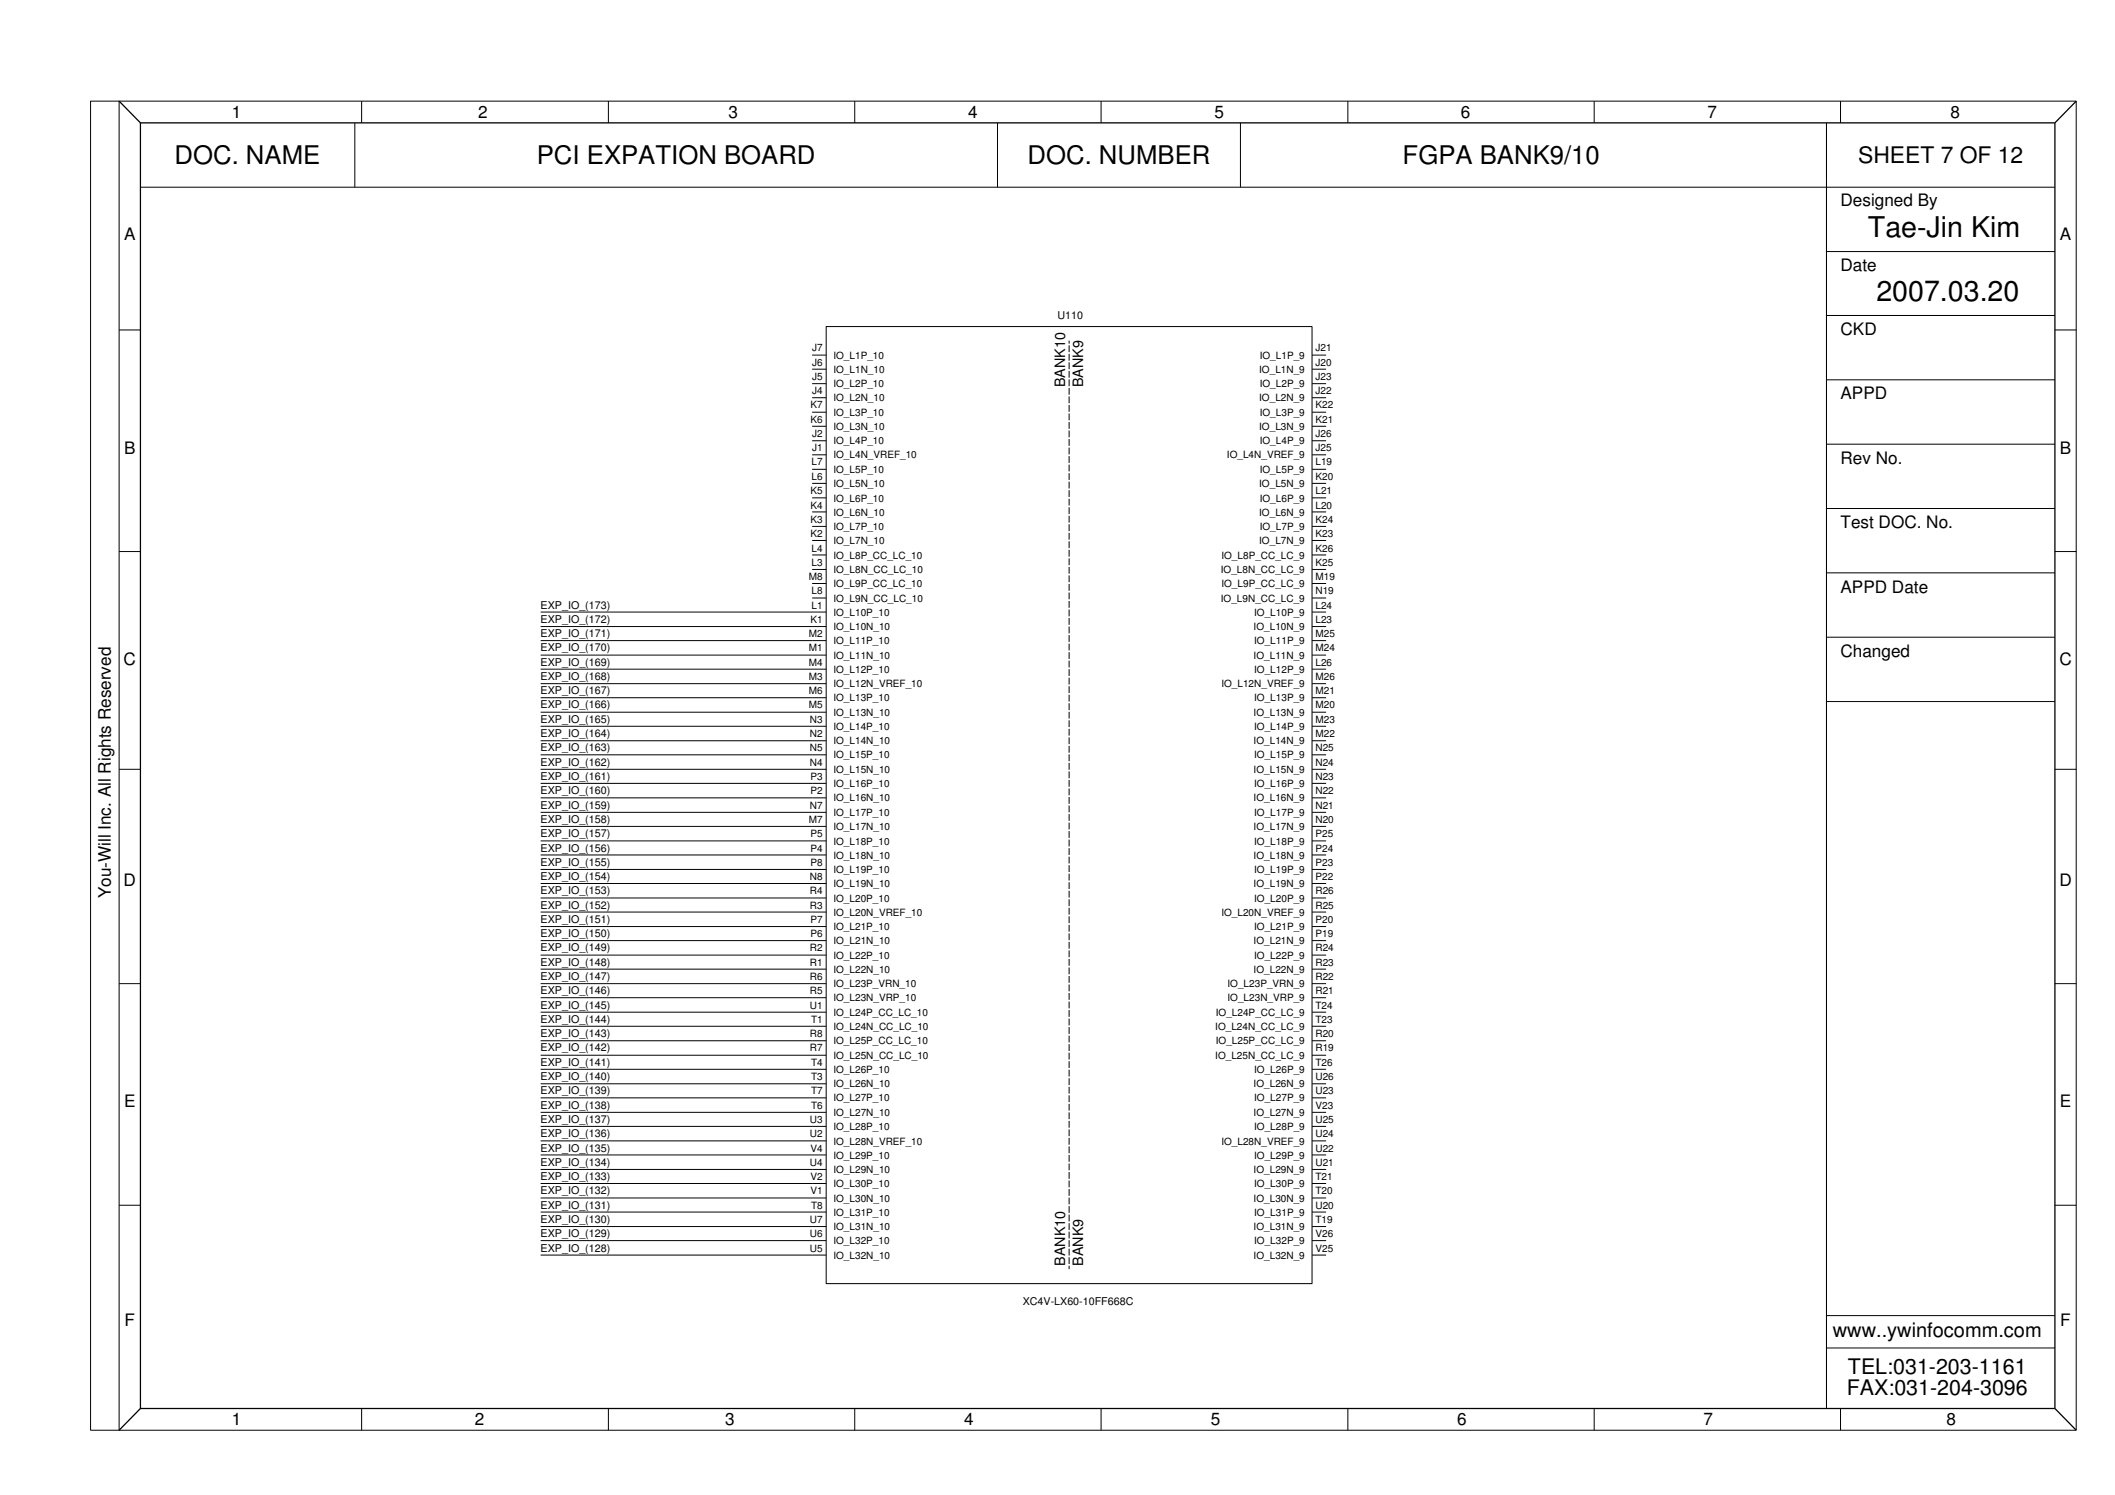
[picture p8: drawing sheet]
<svg xmlns="http://www.w3.org/2000/svg" width="420mm" height="297mm" viewBox="0 0 420 297" stroke-linecap="round" stroke-linejoin="round" font-family="sans-serif">
<defs><g id="words">
<g font-size="5.7">
<text x="371.1" y="47.1">Tae-Jin Kim</text>
<text x="372.8" y="59.9">2007.03.20</text>
</g>
<g font-size="5.1">
<text x="34.7" y="32.6">DOC. NAME</text>
<text x="106.6" y="32.6">PCI EXPATION BOARD</text>
<text x="204.1" y="32.6">DOC. NUMBER</text>
<text x="278.6" y="32.6">FGPA BANK9/10</text>
</g>
<text font-size="4.5" x="369.1" y="32.4">SHEET 7 OF 12</text>
<g font-size="4.3">
<text x="367.1" y="272.9">TEL:031-203-1161</text>
<text x="366.9" y="277.2">FAX:031-204-3096</text>
</g>
<text font-size="4" x="364.1" y="265.7">www..ywinfocomm.com</text>
<g font-size="3.4">
<text x="46.1" y="23.5">1</text>
<text x="95" y="23.5">2</text>
<text x="144.7" y="23.5">3</text>
<text x="192.3" y="23.5">4</text>
<text x="241.2" y="23.5">5</text>
<text x="290.2" y="23.5">6</text>
<text x="339.2" y="23.5">7</text>
<text x="387.5" y="23.5">8</text>
<text x="365.6" y="41">Designed By</text>
<text x="24.6" y="47.7">A</text>
<text x="409.2" y="47.7">A</text>
<text x="365.6" y="53.8">Date</text>
<text x="365.6" y="66.6">CKD</text>
<text x="365.6" y="79.4">APPD</text>
<text x="24.6" y="90.2">B</text>
<text x="365.6" y="92.2">Rev No.</text>
<text x="409.2" y="90.2">B</text>
<text x="365.6" y="104.9">Test DOC. No.</text>
<text x="365.6" y="117.7">APPD Date</text>
<text x="365.6" y="130.5">Changed</text>
<text x="24.6" y="132.1">C</text>
<text x="409.1" y="132.1">C</text>
<text x="22" y="178.5" transform="rotate(-90 22 178.5)">You-Will Inc. All Rights Reserved</text>
<text x="24.6" y="176.1">D</text>
<text x="409.1" y="176.1">D</text>
<text x="24.6" y="220">E</text>
<text x="409.2" y="220">E</text>
<text x="24.7" y="263.4">F</text>
<text x="409.3" y="263.4">F</text>
<text x="46.1" y="283.2">1</text>
<text x="94.3" y="283.2">2</text>
<text x="144" y="283.2">3</text>
<text x="191.5" y="283.2">4</text>
<text x="240.6" y="283.2">5</text>
<text x="289.5" y="283.2">6</text>
<text x="338.4" y="283.2">7</text>
<text x="386.7" y="283.2">8</text>
</g>
<g font-size="2.8">
<text x="211.6" y="76.9" transform="rotate(-90 211.6 76.9)">BANK10</text>
<text x="215.1" y="76.9" transform="rotate(-90 215.1 76.9)">BANK9</text>
<text x="211.6" y="251.5" transform="rotate(-90 211.6 251.5)">BANK10</text>
<text x="215.1" y="251.5" transform="rotate(-90 215.1 251.5)">BANK9</text>
</g>
<g font-size="2.1">
<text x="210.1" y="63.4">U110</text>
<text x="107.4" y="123.7">EXP_IO_(172)</text>
<text x="107.4" y="120.9">EXP_IO_(173)</text>
<text x="107.4" y="129.4">EXP_IO_(170)</text>
<text x="107.4" y="126.6">EXP_IO_(171)</text>
<text x="107.4" y="135.1">EXP_IO_(168)</text>
<text x="107.4" y="132.3">EXP_IO_(169)</text>
<text x="107.4" y="138">EXP_IO_(167)</text>
<text x="107.4" y="143.6">EXP_IO_(165)</text>
<text x="107.4" y="140.7">EXP_IO_(166)</text>
<text x="107.4" y="146.5">EXP_IO_(164)</text>
<text x="107.4" y="149.3">EXP_IO_(163)</text>
<text x="107.4" y="152.2">EXP_IO_(162)</text>
<text x="107.4" y="155">EXP_IO_(161)</text>
<text x="107.4" y="157.8">EXP_IO_(160)</text>
<text x="107.4" y="160.6">EXP_IO_(159)</text>
<text x="107.4" y="163.5">EXP_IO_(158)</text>
<text x="107.4" y="166.3">EXP_IO_(157)</text>
<text x="107.4" y="169.2">EXP_IO_(156)</text>
<text x="107.4" y="172">EXP_IO_(155)</text>
<text x="107.4" y="174.9">EXP_IO_(154)</text>
<text x="107.4" y="177.7">EXP_IO_(153)</text>
<text x="107.4" y="180.5">EXP_IO_(152)</text>
<text x="107.4" y="183.3">EXP_IO_(151)</text>
<text x="107.4" y="186.2">EXP_IO_(150)</text>
<text x="107.4" y="191.9">EXP_IO_(148)</text>
<text x="107.4" y="189">EXP_IO_(149)</text>
<text x="107.4" y="197.6">EXP_IO_(146)</text>
<text x="107.4" y="194.7">EXP_IO_(147)</text>
<text x="107.4" y="203.2">EXP_IO_(144)</text>
<text x="107.4" y="200.4">EXP_IO_(145)</text>
<text x="107.4" y="208.9">EXP_IO_(142)</text>
<text x="107.4" y="206.1">EXP_IO_(143)</text>
<text x="107.4" y="211.8">EXP_IO_(141)</text>
<text x="107.4" y="214.6">EXP_IO_(140)</text>
<text x="107.4" y="220.2">EXP_IO_(138)</text>
<text x="107.4" y="217.5">EXP_IO_(139)</text>
<text x="107.4" y="225.9">EXP_IO_(136)</text>
<text x="107.4" y="223.1">EXP_IO_(137)</text>
<text x="107.4" y="231.6">EXP_IO_(134)</text>
<text x="107.4" y="228.8">EXP_IO_(135)</text>
<text x="107.4" y="237.3">EXP_IO_(132)</text>
<text x="107.4" y="234.5">EXP_IO_(133)</text>
<text x="107.4" y="242.9">EXP_IO_(130)</text>
<text x="107.4" y="240.1">EXP_IO_(131)</text>
<text x="107.4" y="245.8">EXP_IO_(129)</text>
<text x="107.4" y="248.7">EXP_IO_(128)</text>
<text x="203.2" y="259.3">XC4V-LX60-10FF668C</text>
</g>
<g font-size="2">
<text x="161.4" y="69.8">J7</text>
<text x="165.6" y="71.3">IO_L1P_10</text>
<text x="250.3" y="71.3">IO_L1P_9</text>
<text x="261.3" y="69.8">J21</text>
<text x="161.4" y="72.7">J6</text>
<text x="161.4" y="75.5">J5</text>
<text x="165.6" y="74.1">IO_L1N_10</text>
<text x="165.6" y="77">IO_L2P_10</text>
<text x="250.2" y="74.1">IO_L1N_9</text>
<text x="250.3" y="77">IO_L2P_9</text>
<text x="261.3" y="72.7">J20</text>
<text x="261.3" y="75.5">J23</text>
<text x="161" y="81.1">K7</text>
<text x="161.4" y="78.3">J4</text>
<text x="165.6" y="82.6">IO_L3P_10</text>
<text x="165.6" y="79.7">IO_L2N_10</text>
<text x="250.2" y="79.7">IO_L2N_9</text>
<text x="250.3" y="82.6">IO_L3P_9</text>
<text x="261.3" y="81.1">K22</text>
<text x="261.3" y="78.3">J22</text>
<text x="161" y="84">K6</text>
<text x="161.4" y="89.7">J1</text>
<text x="161.4" y="86.8">J2</text>
<text x="165.6" y="88.3">IO_L4P_10</text>
<text x="165.6" y="85.4">IO_L3N_10</text>
<text x="250.2" y="85.4">IO_L3N_9</text>
<text x="250.3" y="88.3">IO_L4P_9</text>
<text x="261.3" y="89.7">J25</text>
<text x="261.3" y="86.8">J26</text>
<text x="261.3" y="84">K21</text>
<text x="161.2" y="95.4">L6</text>
<text x="161.2" y="92.5">L7</text>
<text x="165.6" y="91.1">IO_L4N_VREF_10</text>
<text x="165.6" y="94">IO_L5P_10</text>
<text x="243.7" y="91.1">IO_L4N_VREF_9</text>
<text x="250.3" y="94">IO_L5P_9</text>
<text x="261.3" y="95.4">K20</text>
<text x="261.3" y="92.5">L19</text>
<text x="161" y="101">K4</text>
<text x="161" y="98.2">K5</text>
<text x="165.6" y="96.8">IO_L5N_10</text>
<text x="165.6" y="99.6">IO_L6P_10</text>
<text x="250.2" y="96.8">IO_L5N_9</text>
<text x="250.3" y="99.6">IO_L6P_9</text>
<text x="261.3" y="98.2">L21</text>
<text x="261.3" y="101">L20</text>
<text x="161" y="106.7">K2</text>
<text x="161" y="103.9">K3</text>
<text x="165.6" y="102.4">IO_L6N_10</text>
<text x="165.6" y="105.3">IO_L7P_10</text>
<text x="250.2" y="102.4">IO_L6N_9</text>
<text x="250.3" y="105.3">IO_L7P_9</text>
<text x="261.3" y="106.7">K23</text>
<text x="261.3" y="103.9">K24</text>
<text x="161.2" y="112.4">L3</text>
<text x="161.2" y="109.6">L4</text>
<text x="165.6" y="108.1">IO_L7N_10</text>
<text x="165.6" y="113.9">IO_L8N_CC_LC_10</text>
<text x="165.6" y="111">IO_L8P_CC_LC_10</text>
<text x="242.5" y="113.9">IO_L8N_CC_LC_9</text>
<text x="242.6" y="111">IO_L8P_CC_LC_9</text>
<text x="250.2" y="108.1">IO_L7N_9</text>
<text x="261.3" y="112.4">K25</text>
<text x="261.3" y="109.6">K26</text>
<text x="160.7" y="115.3">M8</text>
<text x="161.2" y="118.1">L8</text>
<text x="165.6" y="119.5">IO_L9N_CC_LC_10</text>
<text x="165.6" y="116.7">IO_L9P_CC_LC_10</text>
<text x="242.5" y="119.5">IO_L9N_CC_LC_9</text>
<text x="242.6" y="116.7">IO_L9P_CC_LC_9</text>
<text x="261.3" y="118.1">N19</text>
<text x="261.3" y="115.3">M19</text>
<text x="161" y="123.7">K1</text>
<text x="161.2" y="120.9">L1</text>
<text x="165.6" y="125.2">IO_L10N_10</text>
<text x="165.6" y="122.3">IO_L10P_10</text>
<text x="249" y="125.2">IO_L10N_9</text>
<text x="249.2" y="122.3">IO_L10P_9</text>
<text x="261.3" y="120.9">L24</text>
<text x="261.3" y="123.7">L23</text>
<text x="160.7" y="129.4">M1</text>
<text x="160.7" y="126.6">M2</text>
<text x="165.6" y="130.9">IO_L11N_10</text>
<text x="165.6" y="128">IO_L11P_10</text>
<text x="249" y="130.9">IO_L11N_9</text>
<text x="249.2" y="128">IO_L11P_9</text>
<text x="261.3" y="129.4">M24</text>
<text x="261.3" y="126.6">M25</text>
<text x="160.7" y="135.1">M3</text>
<text x="160.7" y="132.3">M4</text>
<text x="160.7" y="138">M6</text>
<text x="165.6" y="136.6">IO_L12N_VREF_10</text>
<text x="165.6" y="133.7">IO_L12P_10</text>
<text x="242.6" y="136.6">IO_L12N_VREF_9</text>
<text x="249.2" y="133.7">IO_L12P_9</text>
<text x="261.3" y="135.1">M26</text>
<text x="261.3" y="132.3">L26</text>
<text x="261.3" y="138">M21</text>
<text x="160.7" y="140.7">M5</text>
<text x="160.9" y="143.6">N3</text>
<text x="165.6" y="142.2">IO_L13N_10</text>
<text x="165.6" y="139.4">IO_L13P_10</text>
<text x="249" y="142.2">IO_L13N_9</text>
<text x="249.2" y="139.4">IO_L13P_9</text>
<text x="261.3" y="140.7">M20</text>
<text x="261.3" y="143.6">M23</text>
<text x="160.9" y="146.5">N2</text>
<text x="160.9" y="149.3">N5</text>
<text x="165.6" y="147.9">IO_L14N_10</text>
<text x="165.6" y="145">IO_L14P_10</text>
<text x="249" y="147.9">IO_L14N_9</text>
<text x="249.2" y="145">IO_L14P_9</text>
<text x="261.3" y="149.3">N25</text>
<text x="261.3" y="146.5">M22</text>
<text x="160.9" y="152.2">N4</text>
<text x="161" y="155">P3</text>
<text x="165.6" y="153.6">IO_L15N_10</text>
<text x="165.6" y="150.7">IO_L15P_10</text>
<text x="249" y="153.6">IO_L15N_9</text>
<text x="249.2" y="150.7">IO_L15P_9</text>
<text x="261.3" y="155">N23</text>
<text x="261.3" y="152.2">N24</text>
<text x="160.9" y="160.6">N7</text>
<text x="161" y="157.8">P2</text>
<text x="165.6" y="159.2">IO_L16N_10</text>
<text x="165.6" y="156.4">IO_L16P_10</text>
<text x="249" y="159.2">IO_L16N_9</text>
<text x="249.2" y="156.4">IO_L16P_9</text>
<text x="261.3" y="160.6">N21</text>
<text x="261.3" y="157.8">N22</text>
<text x="160.7" y="163.5">M7</text>
<text x="161" y="166.3">P5</text>
<text x="165.6" y="164.9">IO_L17N_10</text>
<text x="165.6" y="162.1">IO_L17P_10</text>
<text x="165.6" y="167.8">IO_L18P_10</text>
<text x="249" y="164.9">IO_L17N_9</text>
<text x="249.2" y="162.1">IO_L17P_9</text>
<text x="249.2" y="167.8">IO_L18P_9</text>
<text x="261.3" y="166.3">P25</text>
<text x="261.3" y="163.5">N20</text>
<text x="161" y="169.2">P4</text>
<text x="161" y="172">P8</text>
<text x="165.6" y="173.5">IO_L19P_10</text>
<text x="165.6" y="170.6">IO_L18N_10</text>
<text x="249" y="170.6">IO_L18N_9</text>
<text x="249.2" y="173.5">IO_L19P_9</text>
<text x="261.3" y="169.2">P24</text>
<text x="261.3" y="172">P23</text>
<text x="160.9" y="174.9">N8</text>
<text x="160.9" y="177.7">R4</text>
<text x="165.6" y="176.3">IO_L19N_10</text>
<text x="165.6" y="179.1">IO_L20P_10</text>
<text x="249" y="176.3">IO_L19N_9</text>
<text x="249.2" y="179.1">IO_L20P_9</text>
<text x="261.3" y="177.7">R26</text>
<text x="261.3" y="174.9">P22</text>
<text x="160.9" y="180.5">R3</text>
<text x="161" y="183.3">P7</text>
<text x="165.6" y="184.8">IO_L21P_10</text>
<text x="165.6" y="181.9">IO_L20N_VREF_10</text>
<text x="242.6" y="181.9">IO_L20N_VREF_9</text>
<text x="249.2" y="184.8">IO_L21P_9</text>
<text x="261.3" y="183.3">P20</text>
<text x="261.3" y="180.5">R25</text>
<text x="160.9" y="191.9">R1</text>
<text x="160.9" y="189">R2</text>
<text x="161" y="186.2">P6</text>
<text x="165.6" y="187.6">IO_L21N_10</text>
<text x="165.6" y="190.5">IO_L22P_10</text>
<text x="249" y="187.6">IO_L21N_9</text>
<text x="249.2" y="190.5">IO_L22P_9</text>
<text x="261.3" y="191.9">R23</text>
<text x="261.3" y="186.2">P19</text>
<text x="261.3" y="189">R24</text>
<text x="160.9" y="194.7">R6</text>
<text x="160.9" y="197.6">R5</text>
<text x="165.6" y="193.3">IO_L22N_10</text>
<text x="165.6" y="196.2">IO_L23P_VRN_10</text>
<text x="243.9" y="196.2">IO_L23P_VRN_9</text>
<text x="249" y="193.3">IO_L22N_9</text>
<text x="261.3" y="197.6">R21</text>
<text x="261.3" y="194.7">R22</text>
<text x="160.9" y="200.4">U1</text>
<text x="161.1" y="203.2">T1</text>
<text x="165.6" y="201.8">IO_L24P_CC_LC_10</text>
<text x="165.6" y="199">IO_L23N_VRP_10</text>
<text x="241.5" y="201.8">IO_L24P_CC_LC_9</text>
<text x="243.9" y="199">IO_L23N_VRP_9</text>
<text x="261.3" y="200.4">T24</text>
<text x="261.3" y="203.2">T23</text>
<text x="160.9" y="208.9">R7</text>
<text x="160.9" y="206.1">R8</text>
<text x="165.6" y="207.5">IO_L25P_CC_LC_10</text>
<text x="165.6" y="204.6">IO_L24N_CC_LC_10</text>
<text x="241.4" y="204.6">IO_L24N_CC_LC_9</text>
<text x="241.5" y="207.5">IO_L25P_CC_LC_9</text>
<text x="261.3" y="206.1">R20</text>
<text x="261.3" y="208.9">R19</text>
<text x="161.1" y="211.8">T4</text>
<text x="161.1" y="214.6">T3</text>
<text x="165.6" y="210.4">IO_L25N_CC_LC_10</text>
<text x="165.6" y="213.2">IO_L26P_10</text>
<text x="241.4" y="210.4">IO_L25N_CC_LC_9</text>
<text x="249.2" y="213.2">IO_L26P_9</text>
<text x="261.3" y="211.8">T26</text>
<text x="261.3" y="214.6">U26</text>
<text x="161.1" y="217.5">T7</text>
<text x="161.1" y="220.2">T6</text>
<text x="165.6" y="218.9">IO_L27P_10</text>
<text x="165.6" y="221.7">IO_L27N_10</text>
<text x="165.6" y="216.1">IO_L26N_10</text>
<text x="249" y="221.7">IO_L27N_9</text>
<text x="249" y="216.1">IO_L26N_9</text>
<text x="249.2" y="218.9">IO_L27P_9</text>
<text x="261.3" y="217.5">U23</text>
<text x="261.3" y="220.2">V23</text>
<text x="160.9" y="225.9">U2</text>
<text x="160.9" y="223.1">U3</text>
<text x="165.6" y="227.4">IO_L28N_VREF_10</text>
<text x="165.6" y="224.5">IO_L28P_10</text>
<text x="242.6" y="227.4">IO_L28N_VREF_9</text>
<text x="249.2" y="224.5">IO_L28P_9</text>
<text x="261.3" y="225.9">U24</text>
<text x="261.3" y="223.1">U25</text>
<text x="160.9" y="231.6">U4</text>
<text x="161" y="228.8">V4</text>
<text x="165.6" y="230.2">IO_L29P_10</text>
<text x="165.6" y="233.1">IO_L29N_10</text>
<text x="249" y="233.1">IO_L29N_9</text>
<text x="249.2" y="230.2">IO_L29P_9</text>
<text x="261.3" y="228.8">U22</text>
<text x="261.3" y="231.6">U21</text>
<text x="161" y="234.5">V2</text>
<text x="161" y="237.3">V1</text>
<text x="165.6" y="235.9">IO_L30P_10</text>
<text x="165.6" y="238.7">IO_L30N_10</text>
<text x="249" y="238.7">IO_L30N_9</text>
<text x="249.2" y="235.9">IO_L30P_9</text>
<text x="261.3" y="234.5">T21</text>
<text x="261.3" y="237.3">T20</text>
<text x="160.9" y="245.8">U6</text>
<text x="160.9" y="242.9">U7</text>
<text x="161.1" y="240.1">T8</text>
<text x="165.6" y="241.5">IO_L31P_10</text>
<text x="165.6" y="244.4">IO_L31N_10</text>
<text x="249" y="244.4">IO_L31N_9</text>
<text x="249.2" y="241.5">IO_L31P_9</text>
<text x="261.3" y="245.8">V26</text>
<text x="261.3" y="240.1">U20</text>
<text x="261.3" y="242.9">T19</text>
<text x="160.9" y="248.7">U5</text>
<text x="165.6" y="247.2">IO_L32P_10</text>
<text x="165.6" y="250.1">IO_L32N_10</text>
<text x="249" y="250.1">IO_L32N_9</text>
<text x="249.2" y="247.2">IO_L32P_9</text>
<text x="261.3" y="248.7">V25</text>
</g>
</g></defs>
<g fill="none" stroke="#000" stroke-width=".2">
<path d="M23.7 20.1h-5.7v264.1h5.7M23.7 20.1h388.8v264.1h-388.8zM27.9 37.2h380.3M70.5 24.4v12.8M71.8 20.1v4.3M120.9 20.1v4.3M169.8 20.1v4.3M198.2 24.4v12.8M218.7 20.1v4.3M246.4 24.4v12.8M267.8 20.1v4.3M316.7 20.1v4.3"/>
<path d="M362.8 24.4v255.5M365.6 20.1v4.3M362.8 50h45.4M23.7 65.6h4.2M161.3 70.6h2.8M161.3 73.3h2.8M161.3 76.2h2.8M161.3 79h2.8M164.1 64.9h96.5v190.1h-96.5zM212.4 67.7v.6M212.4 68.6v1.4M212.4 70.3v1.4"/>
<path d="M212.4 72v1.3M212.4 73.7v1.3M212.4 75.4v1.3M212.4 77.1v1.3M212.4 78.8v1.3M260.6 70.6h2.8M260.6 73.3h2.8M260.6 76.2h2.8M260.6 79h2.8M362.8 62.7h45.4M362.8 75.5h45.4M408.2 65.6h4.3"/>
<path d="M161.3 81.9h2.8M161.3 84.7h2.8M161.3 87.6h2.8M161.3 90.4h2.8M161.3 93.2h2.8M161.3 96h2.8M161.3 98.9h2.8M212.4 80.5v1.3M212.4 82.2v1.3M212.4 83.8v1.4M212.4 85.5v1.4M212.4 87.2v1.4"/>
<path d="M212.4 88.9v1.4M212.4 90.6v1.4M212.4 92.3v1.4M212.4 94v1.4M212.4 95.7v1.4M212.4 97.4v1.3M212.4 99.1v1.3M260.6 81.9h2.8M260.6 84.7h2.8M260.6 87.6h2.8M260.6 90.4h2.8M260.6 93.2h2.8"/>
<path d="M260.6 96h2.8M260.6 98.9h2.8M362.8 88.3h45.4M23.7 109.6h4.2M161.3 101.7h2.8M161.3 104.6h2.8M161.3 107.4h2.8M161.3 110.3h2.8M161.3 113.1h2.8M161.3 118.8h2.8M161.3 115.9h2.8M212.4 100.8v1.3"/>
<path d="M212.4 102.5v1.3M212.4 104.2v1.3M212.4 105.9v1.3M212.4 107.6v1.3M212.4 109.2v1.4M212.4 110.9v1.4M212.4 112.6v1.4M212.4 114.3v1.4M212.4 116v1.4M212.4 117.7v1.4M212.4 119.4v1.4M260.6 101.7h2.8"/>
<path d="M260.6 104.6h2.8M260.6 107.4h2.8M260.6 110.3h2.8M260.6 113.1h2.8M260.6 118.8h2.8M260.6 115.9h2.8M362.8 101h45.4M362.8 113.8h45.4M408.2 109.6h4.3M107.4 121.6h56.7M107.4 124.5h56.7M107.4 127.3h56.7"/>
<path d="M107.4 130.2h56.7M107.4 133h56.7M107.4 135.8h56.7M107.4 138.6h56.7M212.4 121.1v1.4M212.4 122.8v1.3M212.4 124.5v1.3M212.4 126.2v1.3M212.4 127.9v1.3M212.4 129.6v1.3M212.4 131.3v1.3M212.4 133v1.3"/>
<path d="M212.4 134.6v1.4M212.4 136.3v1.4M212.4 138v1.4M212.4 139.7v1.4M260.6 121.6h2.8M260.6 124.5h2.8M260.6 127.3h2.8M260.6 130.2h2.8M260.6 133h2.8M260.6 135.8h2.8M260.6 138.6h2.8M362.8 126.6h45.4"/>
<path d="M362.8 139.4h45.4M23.7 152.9h4.2M107.4 141.5h56.7M107.4 144.3h56.7M107.4 147.2h56.7M107.4 150h56.7M107.4 152.9h56.7M107.4 155.6h56.7M107.4 158.5h56.7M212.4 141.4v1.4M212.4 143.1v1.4M212.4 144.8v1.4"/>
<path d="M212.4 146.5v1.4M212.4 148.2v1.3M212.4 149.9v1.3M212.4 151.6v1.3M212.4 153.3v1.3M212.4 155v1.3M212.4 156.7v1.3M212.4 158.4v1.3M260.6 141.5h2.8M260.6 144.3h2.8M260.6 147.2h2.8M260.6 150h2.8"/>
<path d="M260.6 152.9h2.8M260.6 155.6h2.8M260.6 158.5h2.8M408.2 152.9h4.3M107.4 164.2h56.7M107.4 167.1h56.7M107.4 169.9h56.7M107.4 172.7h56.7M107.4 175.5h56.7M107.4 178.4h56.7M107.4 161.4h56.7M212.4 160v1.4"/>
<path d="M212.4 161.7v1.4M212.4 163.4v1.4M212.4 165.1v1.4M212.4 166.8v1.4M212.4 168.5v1.4M212.4 170.2v1.4M212.4 171.9v1.4M212.4 173.6v1.3M212.4 175.3v1.3M212.4 177v1.3M212.4 178.7v1.3M260.6 164.2h2.8"/>
<path d="M260.6 167.1h2.8M260.6 169.9h2.8M260.6 172.7h2.8M260.6 175.5h2.8M260.6 178.4h2.8M260.6 161.4h2.8M23.7 195.4h4.2M107.4 181.2h56.7M107.4 184.1h56.7M107.4 186.9h56.7M107.4 189.8h56.7M107.4 192.6h56.7"/>
<path d="M107.4 195.4h56.7M107.4 198.2h56.7M212.4 180.4v1.3M212.4 182.1v1.3M212.4 183.8v1.3M212.4 185.4v1.4M212.4 187.1v1.4M212.4 188.8v1.4M212.4 190.5v1.4M212.4 192.2v1.4M212.4 193.9v1.4M212.4 195.6v1.4"/>
<path d="M212.4 197.3v1.4M212.4 199v1.3M260.6 181.2h2.8M260.6 184.1h2.8M260.6 186.9h2.8M260.6 189.8h2.8M260.6 192.6h2.8M260.6 195.4h2.8M260.6 198.2h2.8M408.2 195.4h4.3M107.4 201.1h56.7M107.4 203.9h56.7"/>
<path d="M107.4 209.7h56.7M107.4 212.5h56.7M107.4 215.3h56.7M107.4 218.1h56.7M107.4 206.8h56.7M212.4 200.7v1.3M212.4 202.4v1.3M212.4 204.1v1.3M212.4 205.8v1.3M212.4 207.5v1.3M212.4 209.2v1.3M212.4 210.8v1.4"/>
<path d="M212.4 212.5v1.4M212.4 214.2v1.4M212.4 215.9v1.4M212.4 217.6v1.4M212.4 219.3v1.4M260.6 201.1h2.8M260.6 203.9h2.8M260.6 209.7h2.8M260.6 212.5h2.8M260.6 215.3h2.8M260.6 218.1h2.8M260.6 206.8h2.8"/>
<path d="M23.7 239.5h4.2M107.4 221h56.7M107.4 223.8h56.7M107.4 226.7h56.7M107.4 229.5h56.7M107.4 232.4h56.7M107.4 235.1h56.7M107.4 238h56.7M212.4 221v1.4M212.4 222.7v1.4M212.4 224.4v1.3M212.4 226.1v1.3"/>
<path d="M212.4 227.8v1.3M212.4 229.5v1.3M212.4 231.2v1.3M212.4 232.9v1.3M212.4 234.6v1.3M212.4 236.2v1.4M212.4 237.9v1.4M212.4 239.6v1.4M260.6 221h2.8M260.6 223.8h2.8M260.6 226.7h2.8M260.6 229.5h2.8"/>
<path d="M260.6 232.4h2.8M260.6 235.1h2.8M260.6 238h2.8M408.2 239.5h4.3M107.4 240.8h56.7M107.4 243.7h56.7M107.4 246.5h56.7M107.4 249.4h56.7M212.4 241.3v1.4M212.4 243v1.4M212.4 244.7v1.4M212.4 246.4v1.4"/>
<path d="M212.4 248.1v1.4M212.4 249.8v1.3M212.4 251.5v.7M260.6 240.8h2.8M260.6 243.7h2.8M260.6 246.5h2.8M260.6 249.4h2.8M71.8 279.9v4.3M120.9 279.9v4.3M169.8 279.9v4.3M218.7 279.9v4.3M267.8 279.9v4.3"/>
<path d="M316.7 279.9v4.3M362.8 267.8h45.4M362.8 261.4h45.4M365.6 279.9v4.3"/>
</g>
<path d="M23.7 20.1l4.2 4.3M408.2 24.4h-380.3v255.5h380.3M408.2 24.4v255.5M412.5 20.1l-4.3 4.3M27.9 279.9l-4.2 4.3M408.2 279.9l4.3 4.3" fill="none" stroke="#000" stroke-width=".25"/>
<use href="#words"/>
</svg>
